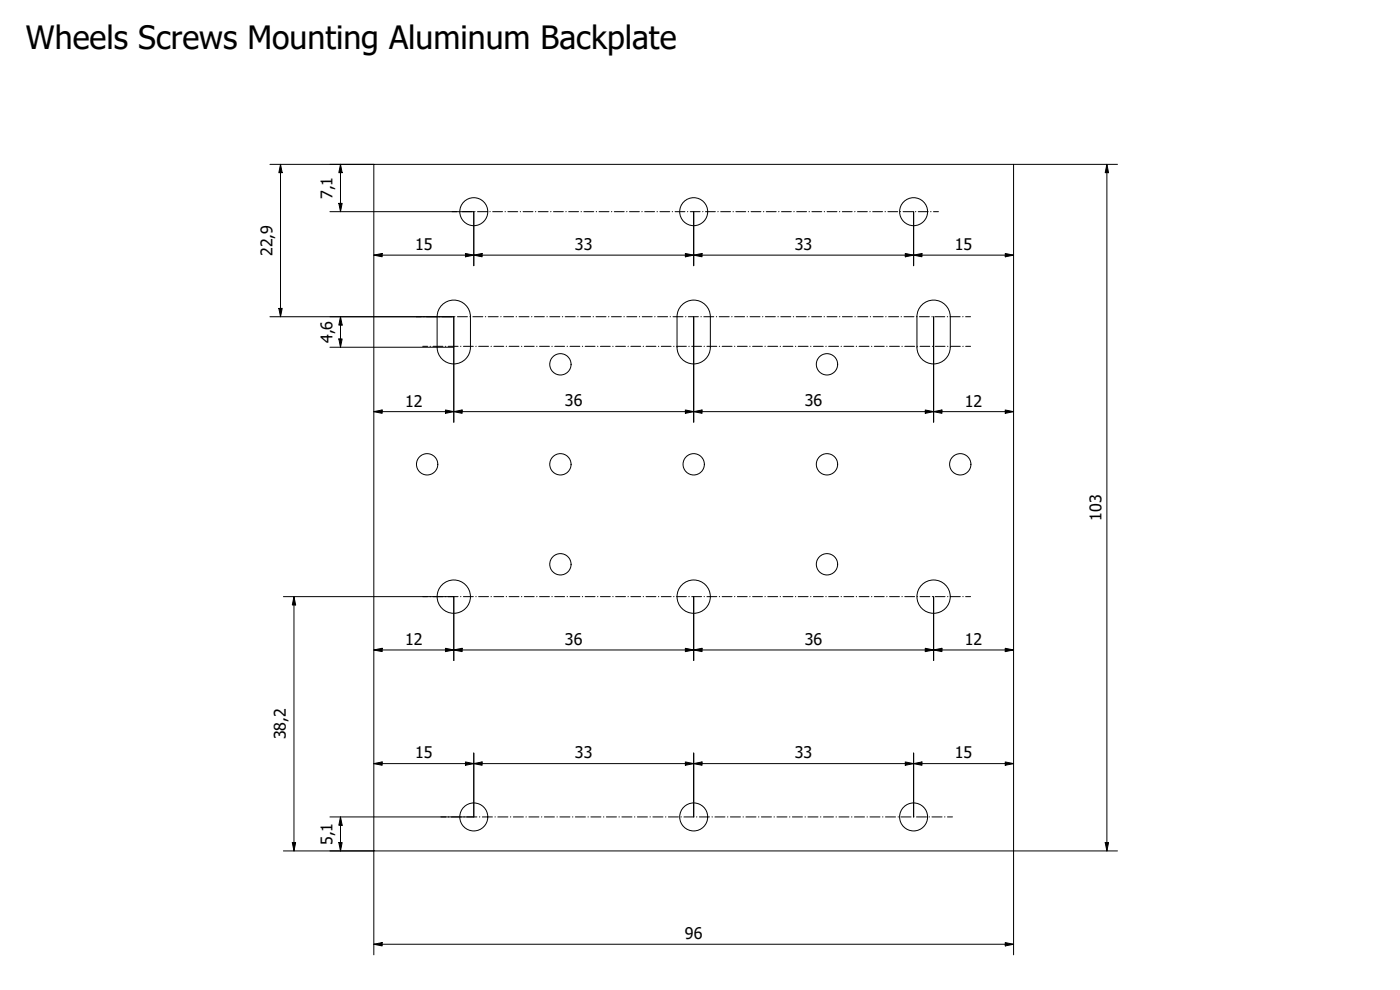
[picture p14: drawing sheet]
<svg xmlns="http://www.w3.org/2000/svg" width="420mm" height="297mm" viewBox="0 0 420 297" stroke-linecap="round" stroke-linejoin="round" font-family="sans-serif">
<defs><g id="words">
<text font-size="9.6" x="7.8" y="14.6">Wheels Screws Mounting Aluminum Backplate</text>
<g font-size="4.8">
<text x="99.8" y="59.8" transform="rotate(-90 99.8 59.8)">7,1</text>
<text x="81.8" y="76.8" transform="rotate(-90 81.8 76.8)">22,9</text>
<text x="124.6" y="75">15</text>
<text x="172.6" y="75">33</text>
<text x="238.6" y="75">33</text>
<text x="286.6" y="75">15</text>
<text x="99.8" y="103" transform="rotate(-90 99.8 103)">4,6</text>
<text x="121.6" y="122">12</text>
<text x="169.6" y="121.9">36</text>
<text x="241.6" y="121.9">36</text>
<text x="289.6" y="122">12</text>
<text x="330.6" y="156.3" transform="rotate(-90 330.6 156.3)">103</text>
<text x="121.6" y="193.5">12</text>
<text x="169.6" y="193.4">36</text>
<text x="241.6" y="193.4">36</text>
<text x="289.6" y="193.5">12</text>
<text x="85.8" y="221.8" transform="rotate(-90 85.8 221.8)">38,2</text>
<text x="124.6" y="227.5">15</text>
<text x="172.6" y="227.5">33</text>
<text x="238.6" y="227.5">33</text>
<text x="286.6" y="227.5">15</text>
<text x="99.8" y="253.6" transform="rotate(-90 99.8 253.6)">5,1</text>
<text x="205.6" y="281.7">96</text>
</g>
</g></defs>
<!-- layer: Visible (ISO) -->
<g fill="none" stroke="#000" stroke-width=".3">
<path d="M112.2 49.3h192v206h-192zM131.2 95v9.2M131.2 95a5 5 0 0 1 5-5 5 5 0 0 1 5 5v9.2a5 5 0 0 1-5 5 5 5 0 0 1-5-5M204.4 91.8a5 5 0 0 1 5.5-1.5 5 5 0 0 1 3.3 4.7v9.2a5 5 0 0 1-5 5 5 5 0 0 1-5-5v-9.2a5 5 0 0 1 1.2-3.2zM276.4 91.8a5 5 0 0 1 5.5-1.5 5 5 0 0 1 3.3 4.7v9.2a5 5 0 0 1-5 5 5 5 0 0 1-5-5v-9.2a5 5 0 0 1 1.2-3.2z"/>
<circle cx="142.2" cy="63.5" r="4.2"/>
<circle cx="208.2" cy="63.5" r="4.2"/>
<circle cx="274.2" cy="63.5" r="4.2"/>
<circle cx="168.2" cy="109.3" r="3.2"/>
<circle cx="248.2" cy="109.3" r="3.2"/>
<circle cx="128.2" cy="139.3" r="3.2"/>
<circle cx="168.2" cy="139.3" r="3.2"/>
<circle cx="208.2" cy="139.3" r="3.2"/>
<circle cx="248.2" cy="139.3" r="3.2"/>
<circle cx="288.2" cy="139.3" r="3.2"/>
<circle cx="136.2" cy="179" r="5"/>
<circle cx="168.2" cy="169.3" r="3.2"/>
<circle cx="208.2" cy="179" r="5"/>
<circle cx="248.2" cy="169.3" r="3.2"/>
<circle cx="280.2" cy="179" r="5"/>
<circle cx="142.2" cy="245.1" r="4.2"/>
<circle cx="208.2" cy="245.1" r="4.2"/>
<circle cx="274.2" cy="245.1" r="4.2"/>
</g>
<!-- layer: Sketch Geometry (ISO) -->
<g fill="none" stroke="#000" stroke-width=".3">
<path d="M135.7 63.5h1.4M137.9 63.5h.1M138.7 63.5h3M142.4 63.5h.2M143.3 63.5h3M147 63.5h.1M147.9 63.5h2.9M151.6 63.5h.1M152.4 63.5h3M156.1 63.5h.1M157 63.5h2.9M160.7 63.5h.1"/>
<path d="M161.5 63.5h3M165.2 63.5h.2M166.1 63.5h3M169.8 63.5h.1M170.7 63.5h2.9M174.4 63.5h.1M175.2 63.5h3M178.9 63.5h.2M179.8 63.5h3M183.5 63.5h.1M184.4 63.5h2.9M188 63.5h.2"/>
<path d="M188.9 63.5h3M192.6 63.5h.1M193.5 63.5h2.9M197.2 63.5h.1M198 63.5h3M201.7 63.5h.2M202.6 63.5h3M206.3 63.5h.1M207.2 63.5h2.9M210.9 63.5h.1M211.7 63.5h3M215.4 63.5h.1"/>
<path d="M216.3 63.5h2.9M220 63.5h.1M220.8 63.5h3M224.5 63.5h.2M225.4 63.5h3M229.1 63.5h.1M230 63.5h2.9M233.7 63.5h.1M234.5 63.5h3M238.2 63.5h.2M239.1 63.5h3M242.8 63.5h.1"/>
<path d="M243.7 63.5h2.9M247.4 63.5h.1M248.2 63.5h3M251.9 63.5h.1M252.8 63.5h2.9M256.5 63.5h.1M257.3 63.5h3M261 63.5h.2M261.9 63.5h3M265.6 63.5h.1M266.5 63.5h2.9M270.2 63.5h.1"/>
<path d="M271 63.5h3M274.7 63.5h.1M275.6 63.5h2.9M279.3 63.5h.1M280.2 63.5h1.4M124.9 95h1.5M127.2 95h.1M128 95h3M131.8 95h.1M132.7 95h3M136.4 95h.1M137.3 95h3"/>
<path d="M141 95h.1M141.9 95h3M145.6 95h.2M146.5 95h3M150.3 95h.1M151.1 95h3M154.9 95h.1M155.8 95h3M159.5 95h.1M160.4 95h3M164.1 95h.2M165 95h3"/>
<path d="M168.8 95h.1M169.6 95h3M173.4 95h.1M174.2 95h3M178 95h.1M178.9 95h3M182.6 95h.1M183.5 95h3M187.2 95h.2M188.1 95h3M191.9 95h.1M192.7 95h3"/>
<path d="M196.5 95h.1M197.4 95h3M201.1 95h.1M202 95h3M205.7 95h.2M206.6 95h3M210.3 95h.2M211.2 95h3M215 95h.1M215.8 95h3M219.6 95h.1M220.5 95h3"/>
<path d="M224.2 95h.1M225.1 95h3M228.8 95h.2M229.7 95h3M233.5 95h.1M234.3 95h3M238.1 95h.1M239 95h2.9M242.7 95h.1M243.6 95h3M247.3 95h.1M248.2 95h3"/>
<path d="M251.9 95h.2M252.8 95h3M256.6 95h.1M257.4 95h3M261.2 95h.1M262.1 95h3M265.8 95h.1M266.7 95h3M270.4 95h.1M271.3 95h3M275 95h.2M275.9 95h3"/>
<path d="M279.7 95h.1M280.5 95h3M284.3 95h.1M285.2 95h3M288.9 95h.1M289.8 95h1.5M126.9 103.9h1.4M129.1 103.9h.1M129.9 103.9h3M133.7 103.9h.1M134.5 103.9h3M138.2 103.9h.1"/>
<path d="M139.1 103.9h2.9M142.8 103.9h.1M143.6 103.9h3M147.4 103.9h.1M148.2 103.9h3M151.9 103.9h.1M152.8 103.9h2.9M156.5 103.9h.1M157.3 103.9h3M161.1 103.9h.1M161.9 103.9h3M165.6 103.9h.1"/>
<path d="M166.5 103.9h2.9M170.2 103.9h.1M171.1 103.9h2.9M174.8 103.9h.1M175.6 103.9h3M179.3 103.9h.1M180.2 103.9h2.9M183.9 103.9h.1M184.8 103.9h2.9M188.5 103.9h.1M189.3 103.9h3M193 103.9h.1"/>
<path d="M193.9 103.9h2.9M197.6 103.9h.1M198.5 103.9h2.9M202.2 103.9h.1M203 103.9h3M206.7 103.9h.2M207.6 103.9h3M211.3 103.9h.1M212.2 103.9h2.9M215.9 103.9h.1M216.7 103.9h3M220.4 103.9h.2"/>
<path d="M221.3 103.9h3M225 103.9h.1M225.9 103.9h2.9M229.6 103.9h.1M230.4 103.9h3M234.1 103.9h.2M235 103.9h3M238.7 103.9h.1M239.6 103.9h2.9M243.3 103.9h.1M244.1 103.9h3M247.8 103.9h.2"/>
<path d="M248.7 103.9h3M252.4 103.9h.1M253.3 103.9h2.9M257 103.9h.1M257.8 103.9h3M261.5 103.9h.2M262.4 103.9h3M266.1 103.9h.1M267 103.9h2.9M270.7 103.9h.1M271.5 103.9h3M275.2 103.9h.2"/>
<path d="M276.1 103.9h3M279.8 103.9h.1M280.7 103.9h2.9M284.4 103.9h.1M285.2 103.9h3M288.9 103.9h.2M289.8 103.9h1.5M126.9 179h1.4M129.1 179h.1M129.9 179h3M133.7 179h.1M134.5 179h3"/>
<path d="M138.2 179h.1M139.1 179h2.9M142.8 179h.1M143.6 179h3M147.4 179h.1M148.2 179h3M151.9 179h.1M152.8 179h2.9M156.5 179h.1M157.3 179h3M161.1 179h.1M161.9 179h3"/>
<path d="M165.6 179h.1M166.5 179h2.9M170.2 179h.1M171.1 179h2.9M174.8 179h.1M175.6 179h3M179.3 179h.1M180.2 179h2.9M183.9 179h.1M184.8 179h2.9M188.5 179h.1M189.3 179h3"/>
<path d="M193 179h.1M193.9 179h2.9M197.6 179h.1M198.5 179h2.9M202.2 179h.1M203 179h3M206.7 179h.2M207.6 179h3M211.3 179h.1M212.2 179h2.9M215.9 179h.1M216.7 179h3"/>
<path d="M220.4 179h.2M221.3 179h3M225 179h.1M225.9 179h2.9M229.6 179h.1M230.4 179h3M234.1 179h.2M235 179h3M238.7 179h.1M239.6 179h2.9M243.3 179h.1M244.1 179h3"/>
<path d="M247.8 179h.2M248.7 179h3M252.4 179h.1M253.3 179h2.9M257 179h.1M257.8 179h3M261.5 179h.2M262.4 179h3M266.1 179h.1M267 179h2.9M270.7 179h.1M271.5 179h3"/>
<path d="M275.2 179h.2M276.1 179h3M279.8 179h.1M280.7 179h2.9M284.4 179h.1M285.2 179h3M288.9 179h.2M289.8 179h1.5M132.3 245.1h1.5M134.6 245.1h.1M135.5 245.1h3M139.2 245.1h.2"/>
<path d="M140.1 245.1h3M143.9 245.1h.1M144.8 245.1h3M148.5 245.1h.2M149.4 245.1h3M153.2 245.1h.1M154.1 245.1h3M157.8 245.1h.2M158.7 245.1h3M162.5 245.1h.1M163.4 245.1h3M167.1 245.1h.2"/>
<path d="M168 245.1h3M171.8 245.1h.1M172.7 245.1h3M176.4 245.1h.2M177.3 245.1h3M181.1 245.1h.1M182 245.1h3M185.8 245.1h.1M186.6 245.1h3.1M190.4 245.1h.1M191.3 245.1h3M195.1 245.1h.1"/>
<path d="M195.9 245.1h3.1M199.7 245.1h.1M200.6 245.1h3M204.4 245.1h.1M205.2 245.1h3.1M209 245.1h.1M209.9 245.1h3M213.7 245.1h.1M214.6 245.1h3M218.3 245.1h.2M219.2 245.1h3M223 245.1h.1"/>
<path d="M223.9 245.1h3M227.6 245.1h.2M228.5 245.1h3M232.3 245.1h.1M233.2 245.1h3M236.9 245.1h.2M237.8 245.1h3M241.6 245.1h.1M242.5 245.1h3M246.2 245.1h.2M247.1 245.1h3M250.9 245.1h.1"/>
<path d="M251.8 245.1h3M255.6 245.1h.1M256.4 245.1h3.1M260.2 245.1h.1M261.1 245.1h3M264.9 245.1h.1M265.7 245.1h3.1M269.5 245.1h.1M270.4 245.1h3M274.2 245.1h.1M275 245.1h3.1M278.8 245.1h.1"/>
<path d="M279.7 245.1h3M283.5 245.1h.1M284.3 245.1h1.6"/>
</g>
<!-- layer: Dimension (ISO) -->
<g fill="none" stroke="#000" stroke-width=".3">
<path d="M81 49.3h31.2M84.2 49.3l.5 2.5h-1zM84.2 49.3v45.7M102.2 49.3l.5 2.5h-1zM102.2 49.3v14.2M304.2 49.3h31.2M332.2 49.3l.5 2.5h-1zM332.2 49.3v206M99 63.5h43.2v16.2M101.7 61h1l-.5 2.5zM112.2 76.6l2.5-.5v1zM112.2 76.6h192"/>
<path d="M139.7 76.1l2.5 .5-2.5 .5zM142.2 76.6l2.5-.5v1zM205.7 76.1l2.5 .5-2.5 .5zM208.2 76.6l2.5-.5v1zM208.2 63.5v16.2M271.7 76.1l2.5 .5-2.5 .5zM274.2 76.6l2.5-.5v1zM274.2 63.5v16.2M301.7 76.1l2.5 .5-2.5 .5zM81 95h55.2v31.7M83.7 92.5h1l-.5 2.5zM102.2 95l.5 2.5h-1z"/>
<path d="M102.2 95v9.2M208.2 95v31.7M280.2 95v31.7M99 104.2h37.2M101.7 101.7h1l-.5 2.5zM112.2 123.5l2.5-.5v1zM112.2 123.5h192M133.7 123l2.5 .5-2.5 .5zM136.2 123.5l2.5-.5v1zM205.7 123l2.5 .5-2.5 .5zM208.2 123.5l2.5-.5v1zM277.7 123l2.5 .5-2.5 .5z"/>
<path d="M280.2 123.5l2.5-.5v1zM301.7 123l2.5 .5-2.5 .5zM85 179h51.2v19.2M88.2 179l.5 2.5h-1zM88.2 179v76.3M208.2 179v19.2M280.2 179v19.2M112.2 195l2.5-.5v1zM112.2 195h192M133.7 194.5l2.5 .5-2.5 .5zM136.2 195l2.5-.5v1zM205.7 194.5l2.5 .5-2.5 .5z"/>
<path d="M208.2 195l2.5-.5v1zM277.7 194.5l2.5 .5-2.5 .5zM280.2 195l2.5-.5v1zM301.7 194.5l2.5 .5-2.5 .5zM112.2 229.1l2.5-.5v1zM112.2 229.1h192M139.7 228.6l2.5 .5-2.5 .5zM142.2 229.1l2.5-.5v1zM142.2 225.9v19.2h-43.2M205.7 228.6l2.5 .5-2.5 .5zM208.2 229.1l2.5-.5v1zM208.2 225.9v19.2"/>
<path d="M271.7 228.6l2.5 .5-2.5 .5zM274.2 229.1l2.5-.5v1zM274.2 225.9v19.2M301.7 228.6l2.5 .5-2.5 .5zM85 255.3h27.2v31.2M87.7 252.8h1l-.5 2.5zM101.7 252.8h1l-.5 2.5zM102.2 245.1l.5 2.5h-1zM102.2 245.1v10.2M331.7 252.8h1l-.5 2.5zM335.4 255.3h-31.2v31.2M112.2 283.3l2.5-.5v1z"/>
<path d="M112.2 283.3h192M301.7 282.8l2.5 .5-2.5 .5z"/>
</g>
<g fill="#000">
<path d="M84.2 49.3l.5 2.5h-1z" fill-rule="evenodd"/>
<path d="M102.2 49.3l.5 2.5h-1z" fill-rule="evenodd"/>
<path d="M332.2 49.3l.5 2.5h-1z" fill-rule="evenodd"/>
<path d="M101.7 61h1l-.5 2.5z" fill-rule="evenodd"/>
<path d="M112.2 76.6l2.5-.5v1z" fill-rule="evenodd"/>
<path d="M139.7 76.1l2.5 .5-2.5 .5z" fill-rule="evenodd"/>
<path d="M142.2 76.6l2.5-.5v1z" fill-rule="evenodd"/>
<path d="M205.7 76.1l2.5 .5-2.5 .5z" fill-rule="evenodd"/>
<path d="M208.2 76.6l2.5-.5v1z" fill-rule="evenodd"/>
<path d="M271.7 76.1l2.5 .5-2.5 .5z" fill-rule="evenodd"/>
<path d="M274.2 76.6l2.5-.5v1z" fill-rule="evenodd"/>
<path d="M301.7 76.1l2.5 .5-2.5 .5z" fill-rule="evenodd"/>
<path d="M83.7 92.5h1l-.5 2.5z" fill-rule="evenodd"/>
<path d="M102.2 95l.5 2.5h-1z" fill-rule="evenodd"/>
<path d="M101.7 101.7h1l-.5 2.5z" fill-rule="evenodd"/>
<path d="M112.2 123.5l2.5-.5v1z" fill-rule="evenodd"/>
<path d="M133.7 123l2.5 .5-2.5 .5z" fill-rule="evenodd"/>
<path d="M136.2 123.5l2.5-.5v1z" fill-rule="evenodd"/>
<path d="M205.7 123l2.5 .5-2.5 .5z" fill-rule="evenodd"/>
<path d="M208.2 123.5l2.5-.5v1z" fill-rule="evenodd"/>
<path d="M277.7 123l2.5 .5-2.5 .5z" fill-rule="evenodd"/>
<path d="M280.2 123.5l2.5-.5v1z" fill-rule="evenodd"/>
<path d="M301.7 123l2.5 .5-2.5 .5z" fill-rule="evenodd"/>
<path d="M88.2 179l.5 2.5h-1z" fill-rule="evenodd"/>
<path d="M112.2 195l2.5-.5v1z" fill-rule="evenodd"/>
<path d="M133.7 194.5l2.5 .5-2.5 .5z" fill-rule="evenodd"/>
<path d="M136.2 195l2.5-.5v1z" fill-rule="evenodd"/>
<path d="M205.7 194.5l2.5 .5-2.5 .5z" fill-rule="evenodd"/>
<path d="M208.2 195l2.5-.5v1z" fill-rule="evenodd"/>
<path d="M277.7 194.5l2.5 .5-2.5 .5z" fill-rule="evenodd"/>
<path d="M280.2 195l2.5-.5v1z" fill-rule="evenodd"/>
<path d="M301.7 194.5l2.5 .5-2.5 .5z" fill-rule="evenodd"/>
<path d="M112.2 229.1l2.5-.5v1z" fill-rule="evenodd"/>
<path d="M139.7 228.6l2.5 .5-2.5 .5z" fill-rule="evenodd"/>
<path d="M142.2 229.1l2.5-.5v1z" fill-rule="evenodd"/>
<path d="M205.7 228.6l2.5 .5-2.5 .5z" fill-rule="evenodd"/>
<path d="M208.2 229.1l2.5-.5v1z" fill-rule="evenodd"/>
<path d="M271.7 228.6l2.5 .5-2.5 .5z" fill-rule="evenodd"/>
<path d="M274.2 229.1l2.5-.5v1z" fill-rule="evenodd"/>
<path d="M301.7 228.6l2.5 .5-2.5 .5z" fill-rule="evenodd"/>
<path d="M87.7 252.8h1l-.5 2.5z" fill-rule="evenodd"/>
<path d="M101.7 252.8h1l-.5 2.5z" fill-rule="evenodd"/>
<path d="M102.2 245.1l.5 2.5h-1z" fill-rule="evenodd"/>
<path d="M331.7 252.8h1l-.5 2.5z" fill-rule="evenodd"/>
<path d="M112.2 283.3l2.5-.5v1z" fill-rule="evenodd"/>
<path d="M301.7 282.8l2.5 .5-2.5 .5z" fill-rule="evenodd"/>
</g>
<use href="#words"/>
</svg>
